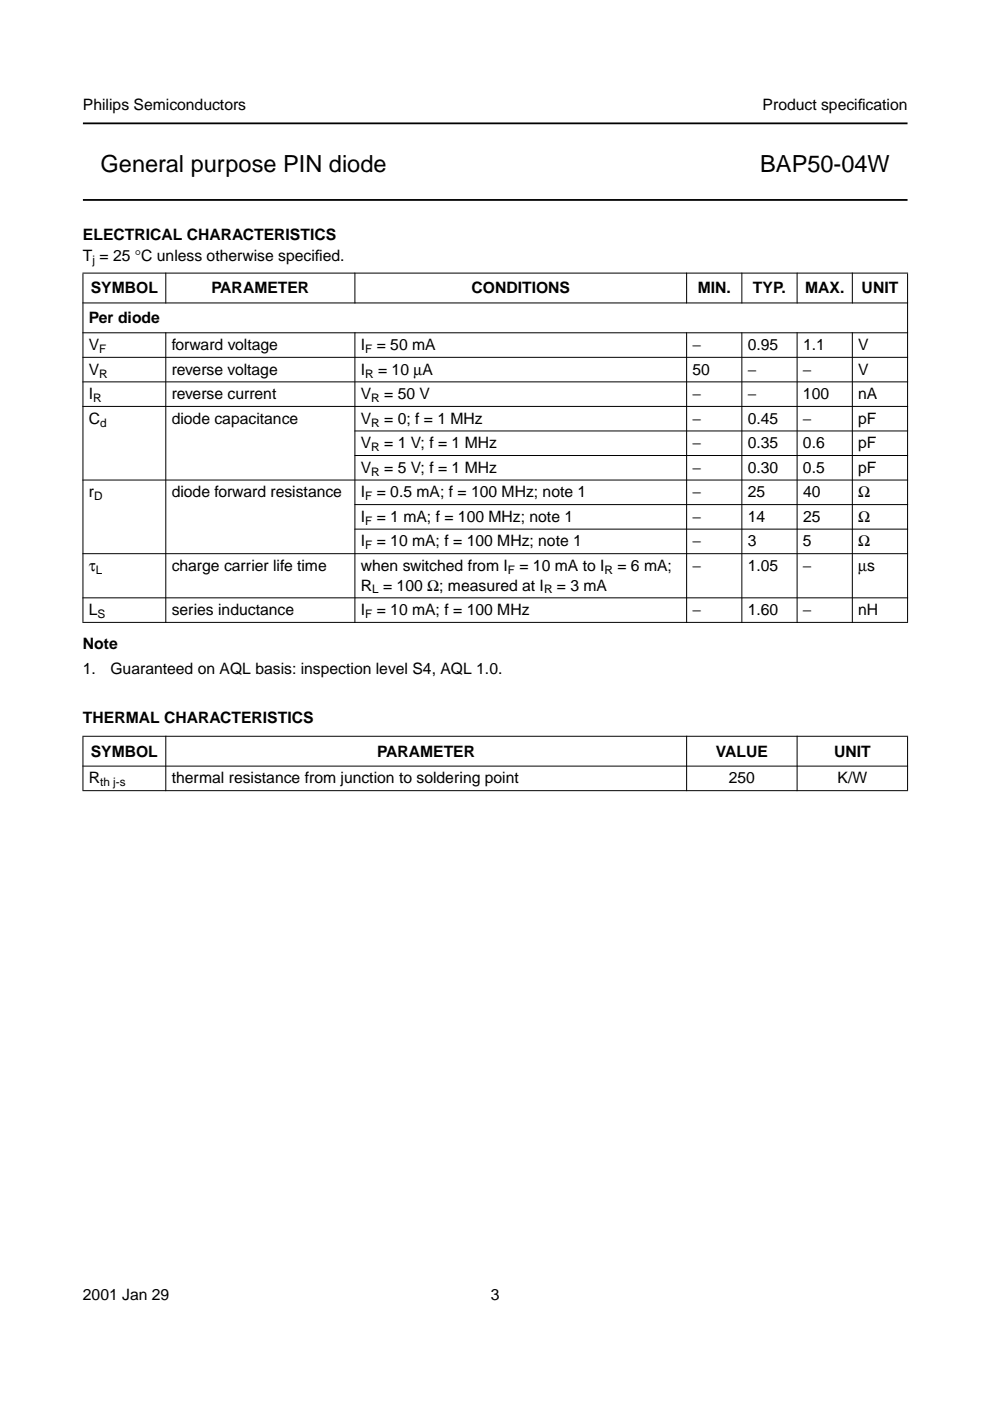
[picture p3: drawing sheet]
<svg xmlns="http://www.w3.org/2000/svg" width="210mm" height="297mm" viewBox="0 0 210 297" stroke-linecap="round" stroke-linejoin="round" font-family="sans-serif">
<defs><g id="words">
<g font-size="5">
<text x="21.3" y="36.5">General purpose PIN diode</text>
<text x="161.2" y="36.5">BAP50-04W</text>
</g>
<g font-size="3.3">
<text x="17.6" y="23.4">Philips Semiconductors</text>
<text x="161.7" y="23.4">Product specif</text>
<text x="181.9" y="23.4">ication</text>
<text x="17.6" y="50.9">ELECTRICAL CHARACTERISTICS</text>
<text x="17.6" y="55.4">T = 25 °C unless otherwise specif</text>
<text x="66.8" y="55.4">ied.</text>
<text x="19.2" y="62.2">SYMBOL</text>
<text x="44.8" y="62.2">PARAMETER</text>
<text x="100" y="62.2">CONDITIONS</text>
<text x="147.9" y="62.2">MIN.</text>
<text x="159.7" y="62.2">TYP.</text>
<text x="170.7" y="62.2">MAX.</text>
<text x="182.7" y="62.2">UNIT</text>
<text x="18.8" y="68.5">Per diode</text>
<text x="18.8" y="74.2">V</text>
<text x="36.4" y="74.2">forward voltage</text>
<text x="76.5" y="74.2">I</text>
<text x="79.9" y="74.2">= 50 mA</text>
<text x="146.8" y="74.2">−</text>
<text x="158.5" y="74.2">0.95</text>
<text x="170.3" y="74.2">1.1</text>
<text x="182" y="74.2">V</text>
<text x="18.8" y="79.4">V</text>
<text x="36.4" y="79.4">reverse voltage</text>
<text x="76.5" y="79.4">I</text>
<text x="80.2" y="79.4">= 10 µA</text>
<text x="146.8" y="79.4">50</text>
<text x="158.5" y="79.4">−</text>
<text x="170.3" y="79.4">−</text>
<text x="182" y="79.4">V</text>
<text x="18.8" y="89.8">C</text>
<text x="18.8" y="84.6">I</text>
<text x="36.4" y="84.6">reverse current</text>
<text x="36.4" y="89.8">diode capacitance</text>
<text x="76.5" y="84.6">V</text>
<text x="76.5" y="89.8">V</text>
<text x="81.5" y="84.6">= 50 V</text>
<text x="81.5" y="89.8">= 0; f = 1 MHz</text>
<text x="146.8" y="84.6">−</text>
<text x="146.8" y="89.8">−</text>
<text x="158.5" y="84.6">−</text>
<text x="158.5" y="89.8">0.45</text>
<text x="170.3" y="89.8">−</text>
<text x="170.3" y="84.6">100</text>
<text x="182" y="89.8">pF</text>
<text x="182" y="84.6">nA</text>
<text x="76.5" y="95.1">V</text>
<text x="81.5" y="95.1">= 1 V; f = 1 MHz</text>
<text x="146.8" y="95.1">−</text>
<text x="158.5" y="95.1">0.35</text>
<text x="170.3" y="95.1">0.6</text>
<text x="182" y="95.1">pF</text>
<text x="76.5" y="100.3">V</text>
<text x="81.5" y="100.3">= 5 V; f = 1 MHz</text>
<text x="146.8" y="100.3">−</text>
<text x="158.5" y="100.3">0.30</text>
<text x="170.3" y="100.3">0.5</text>
<text x="182" y="100.3">pF</text>
<text x="18.8" y="105.5">r</text>
<text x="36.4" y="105.5">diode forward resistance</text>
<text x="76.5" y="105.5">I</text>
<text x="79.9" y="105.5">= 0.5 mA; f = 100 MHz; note 1</text>
<text x="146.8" y="105.5">−</text>
<text x="158.5" y="105.5">25</text>
<text x="170.3" y="105.5">40</text>
<text x="182" y="105.5">Ω</text>
<text x="76.5" y="110.7">I</text>
<text x="79.9" y="110.7">= 1 mA; f = 100 MHz; note 1</text>
<text x="146.8" y="110.7">−</text>
<text x="158.5" y="110.7">14</text>
<text x="170.3" y="110.7">25</text>
<text x="182" y="110.7">Ω</text>
<text x="76.5" y="115.9">I</text>
<text x="79.9" y="115.9">= 10 mA; f = 100 MHz; note 1</text>
<text x="146.8" y="115.9">−</text>
<text x="158.5" y="115.9">3</text>
<text x="170.3" y="115.9">5</text>
<text x="182" y="115.9">Ω</text>
<text x="18.8" y="121.1">τ</text>
<text x="36.4" y="121.1">charge carrier life time</text>
<text x="76.5" y="125.2">R = 100 Ω; measured at I</text>
<text x="76.5" y="121.1">when switched from I</text>
<text x="110.1" y="121.1">= 10 mA to I</text>
<text x="118.1" y="125.2">= 3 mA</text>
<text x="130.9" y="121.1">= 6 mA;</text>
<text x="146.8" y="121.1">−</text>
<text x="158.5" y="121.1">1.05</text>
<text x="170.3" y="121.1">−</text>
<text x="182" y="121.1">µs</text>
<text x="18.8" y="130.4">L</text>
<text x="36.4" y="130.4">series inductance</text>
<text x="76.5" y="130.4">I</text>
<text x="79.9" y="130.4">= 10 mA; f = 100 MHz</text>
<text x="146.8" y="130.4">−</text>
<text x="158.5" y="130.4">1.60</text>
<text x="170.3" y="130.4">−</text>
<text x="182" y="130.4">nH</text>
<text x="17.6" y="137.5">Note</text>
<text x="17.6" y="142.9">1.</text>
<text x="23.4" y="142.9">Guaranteed on AQL basis: inspection level S4, AQL 1.0.</text>
<text x="17.6" y="153.3">THERMAL CHARACTERISTICS</text>
<text x="19.2" y="160.4">SYMBOL</text>
<text x="80" y="160.4">PARAMETER</text>
<text x="151.8" y="160.4">VALUE</text>
<text x="176.8" y="160.4">UNIT</text>
<text x="18.8" y="166.1">R</text>
<text x="36.4" y="166.1">thermal resistance from junction to soldering point</text>
<text x="154.5" y="166.1">250</text>
<text x="177.6" y="166.1">K/W</text>
<text x="17.6" y="275.6">2001 Jan 29</text>
<text x="104.1" y="275.6">3</text>
</g>
<g font-size="2.5">
<text x="19.6" y="56">j</text>
<text x="21.1" y="74.8">F</text>
<text x="77.4" y="74.8">F</text>
<text x="21.1" y="80">R</text>
<text x="77.4" y="80">R</text>
<text x="19.8" y="85.2">R</text>
<text x="78.7" y="85.2">R</text>
<text x="21.2" y="90.4">d</text>
<text x="78.7" y="90.4">R</text>
<text x="78.7" y="95.7">R</text>
<text x="78.7" y="100.9">R</text>
<text x="19.9" y="106.1">D</text>
<text x="77.4" y="106.1">F</text>
<text x="77.4" y="111.3">F</text>
<text x="77.4" y="116.5">F</text>
<text x="20.3" y="121.7">L</text>
<text x="78.9" y="125.8">L</text>
<text x="107.7" y="121.7">F</text>
<text x="115.3" y="125.8">R</text>
<text x="128.2" y="121.7">R</text>
<text x="20.7" y="131">S</text>
<text x="77.4" y="131">F</text>
<text x="21.2" y="166.7">th j-s</text>
</g>
</g></defs>
<path d="M17.6 26.2h174.8M17.6 42.4h174.8" fill="none" stroke="#000" stroke-width=".38"/>
<g fill="#000" stroke="#000" stroke-width=".21">
<path d="M17.5 57.9h175zM35.2 57.8v6.5zM75.3 57.8v6.5zM145.6 57.8v6.5zM157.3 57.8v6.5zM169 57.8v6.5zM180.7 57.8v6.5zM17.5 64.2h175zM17.5 70.6h175zM17.5 75.8h175zM17.5 81h175zM17.5 86.2h175z"/>
<path d="M75.1 91.4h117.4zM75.1 96.6h117.4zM17.5 101.8h175zM75.1 107h117.4zM75.1 112.2h117.4zM17.5 117.4h175zM17.6 58v73.9zM35.2 70.5v61.6zM75.3 70.5v61.6zM145.6 70.5v61.6zM157.3 70.5v61.6zM169 70.5v61.6z"/>
<path d="M180.7 70.5v61.6zM192.4 58v73.9zM17.5 126.8h175zM17.5 132h175zM17.5 156.1h175zM17.6 156.2v11.3zM35.2 156v11.7zM145.6 156v11.7zM169 156v11.7zM192.4 156.2v11.3zM17.5 162.4h175zM17.5 167.6h175z"/>
</g>
<use href="#words"/>
</svg>
